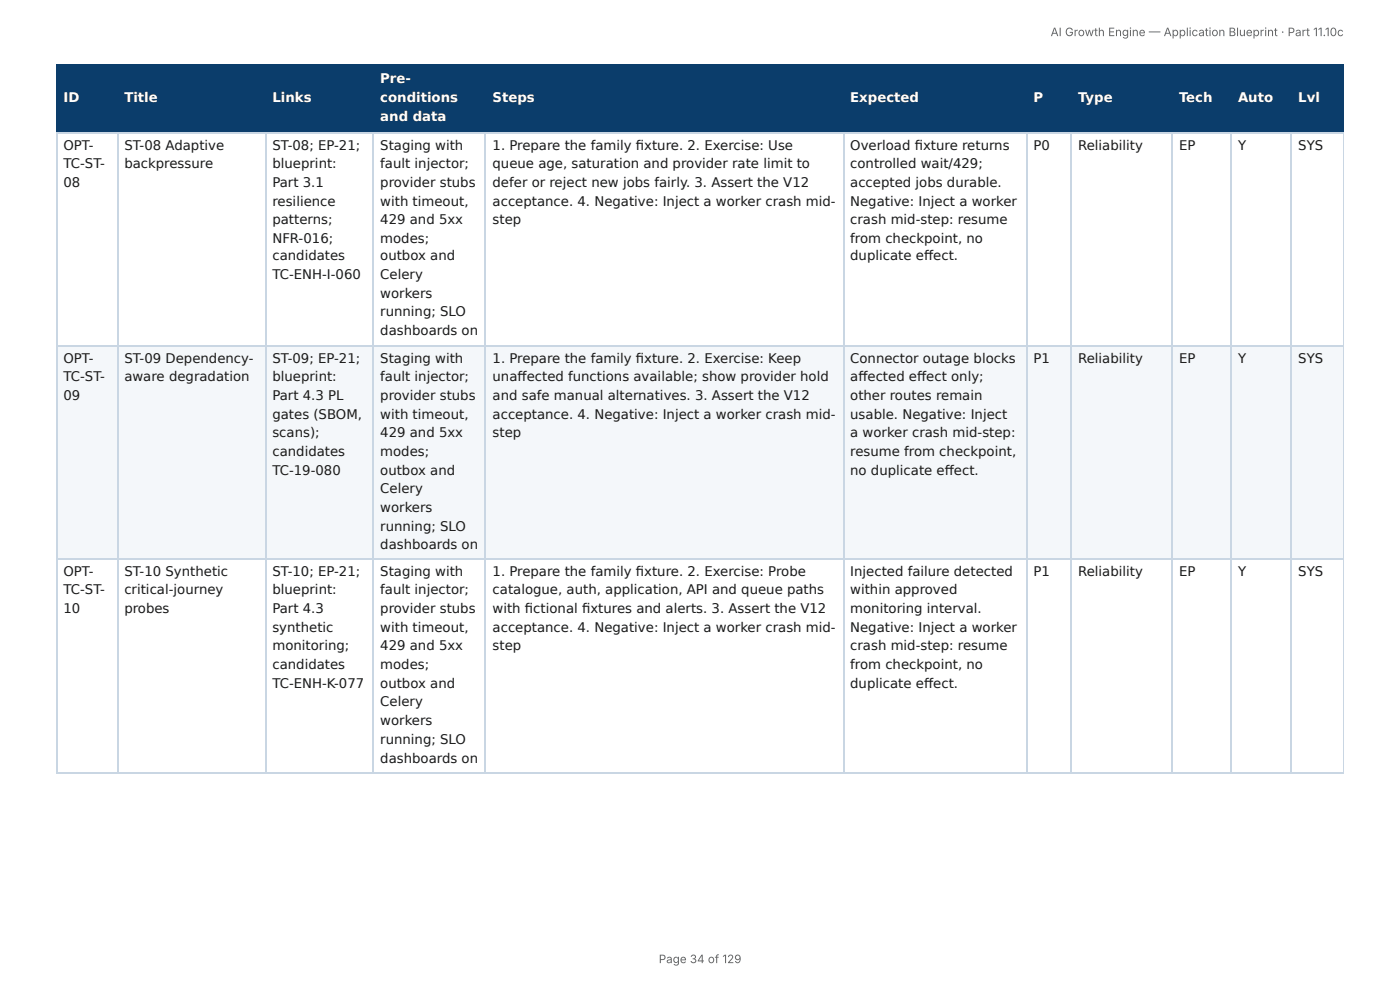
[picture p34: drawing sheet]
<svg xmlns="http://www.w3.org/2000/svg" width="297mm" height="210mm" viewBox="0 0 297 210" stroke-linecap="round" stroke-linejoin="round" font-family="sans-serif">
<defs><g id="words">
<g font-size="2.8" fill="#fff">
<text x="80.8" y="17.7">Pre-</text>
<text x="13.5" y="21.7">ID</text>
<text x="26.4" y="21.7">Title</text>
<text x="57.9" y="21.7">Links</text>
<text x="80.8" y="21.7">conditions</text>
<text x="104.6" y="21.7">Steps</text>
<text x="180.6" y="21.7">Expected</text>
<text x="219.5" y="21.7">P</text>
<text x="229" y="21.7">Type</text>
<text x="250.4" y="21.7">Tech</text>
<text x="262.9" y="21.7">Auto</text>
<text x="275.7" y="21.7">Lvl</text>
<text x="80.8" y="25.7">and data</text>
</g>
<g font-size="2.8" fill="#1a1a1a">
<text x="13.5" y="31.8">OPT-</text>
<text x="13.5" y="35.7">TC-ST-</text>
<text x="26.4" y="31.8">ST-08 Adaptive</text>
<text x="26.4" y="35.7">backpressure</text>
<text x="57.9" y="31.8">ST-08; EP-21;</text>
<text x="57.9" y="35.7">blueprint:</text>
<text x="80.8" y="31.8">Staging with</text>
<text x="80.8" y="35.7">fault injector;</text>
<text x="104.6" y="31.8">1. Prepare the family fi xture. 2. Exercise: Use</text>
<text x="104.6" y="35.7">queue age, saturation and provider rate limit to</text>
<text x="180.6" y="31.8">Overload fi xture returns</text>
<text x="180.6" y="35.7">controlled wait/429;</text>
<text x="219.5" y="31.8">P0</text>
<text x="229" y="31.8">Reliability</text>
<text x="250.4" y="31.8">EP</text>
<text x="262.9" y="31.8">Y</text>
<text x="275.7" y="31.8">SYS</text>
<text x="13.5" y="39.7">08</text>
<text x="57.9" y="39.7">Part 3.1</text>
<text x="80.8" y="39.7">provider stubs</text>
<text x="104.6" y="39.7">defer or reject new jobs fairly. 3. Assert the V12</text>
<text x="180.6" y="39.7">accepted jobs durable.</text>
<text x="57.9" y="43.7">resilience</text>
<text x="57.9" y="47.6">patterns;</text>
<text x="80.8" y="43.7">with timeout,</text>
<text x="80.8" y="47.6">429 and 5xx</text>
<text x="104.6" y="43.7">acceptance. 4. Negative: Inject a worker crash mid-</text>
<text x="104.6" y="47.6">step</text>
<text x="180.6" y="43.7">Negative: Inject a worker</text>
<text x="180.6" y="47.6">crash mid-step: resume</text>
<text x="57.9" y="51.6">NFR-016;</text>
<text x="80.8" y="51.6">modes;</text>
<text x="180.6" y="51.6">from checkpoint, no</text>
<text x="57.9" y="55.3">candidates</text>
<text x="57.9" y="59.3">TC-ENH-I-060</text>
<text x="80.8" y="55.3">outbox and</text>
<text x="80.8" y="59.3">Celery</text>
<text x="180.6" y="55.3">duplicate eff ect.</text>
<text x="80.8" y="63.2">workers</text>
<text x="80.8" y="67.2">running; SLO</text>
<text x="80.8" y="71.2">dashboards on</text>
<text x="13.5" y="77">OPT-</text>
<text x="26.4" y="77">ST-09 Dependency-</text>
<text x="57.9" y="77">ST-09; EP-21;</text>
<text x="80.8" y="77">Staging with</text>
<text x="104.6" y="77">1. Prepare the family fi xture. 2. Exercise: Keep</text>
<text x="180.6" y="77">Connector outage blocks</text>
<text x="219.5" y="77">P1</text>
<text x="229" y="77">Reliability</text>
<text x="250.4" y="77">EP</text>
<text x="262.9" y="77">Y</text>
<text x="275.7" y="77">SYS</text>
<text x="13.5" y="81">TC-ST-</text>
<text x="26.4" y="81">aware degradation</text>
<text x="57.9" y="81">blueprint:</text>
<text x="80.8" y="81">fault injector;</text>
<text x="104.6" y="81">unaff ected functions available; show provider hold</text>
<text x="180.6" y="81">aff ected eff ect only;</text>
<text x="13.5" y="84.9">09</text>
<text x="57.9" y="84.9">Part 4.3 PL</text>
<text x="57.9" y="88.9">gates (SBOM,</text>
<text x="80.8" y="84.9">provider stubs</text>
<text x="80.8" y="88.9">with timeout,</text>
<text x="104.6" y="84.9">and safe manual alternatives. 3. Assert the V12</text>
<text x="104.6" y="88.9">acceptance. 4. Negative: Inject a worker crash mid-</text>
<text x="180.6" y="84.9">other routes remain</text>
<text x="180.6" y="88.9">usable. Negative: Inject</text>
<text x="57.9" y="92.9">scans);</text>
<text x="80.8" y="92.9">429 and 5xx</text>
<text x="104.6" y="92.9">step</text>
<text x="180.6" y="92.9">a worker crash mid-step:</text>
<text x="57.9" y="96.8">candidates</text>
<text x="57.9" y="100.8">TC-19-080</text>
<text x="80.8" y="96.8">modes;</text>
<text x="80.8" y="100.8">outbox and</text>
<text x="180.6" y="96.8">resume from checkpoint,</text>
<text x="180.6" y="100.8">no duplicate eff ect.</text>
<text x="80.8" y="104.8">Celery</text>
<text x="80.8" y="108.7">workers</text>
<text x="80.8" y="112.7">running; SLO</text>
<text x="80.8" y="116.7">dashboards on</text>
<text x="13.5" y="122.2">OPT-</text>
<text x="26.4" y="122.2">ST-10 Synthetic</text>
<text x="57.9" y="122.2">ST-10; EP-21;</text>
<text x="80.8" y="122.2">Staging with</text>
<text x="104.6" y="122.2">1. Prepare the family fi xture. 2. Exercise: Probe</text>
<text x="180.6" y="122.2">Injected failure detected</text>
<text x="219.5" y="122.2">P1</text>
<text x="229" y="122.2">Reliability</text>
<text x="250.4" y="122.2">EP</text>
<text x="262.9" y="122.2">Y</text>
<text x="275.7" y="122.2">SYS</text>
<text x="13.5" y="126.2">TC-ST-</text>
<text x="13.5" y="130.2">10</text>
<text x="26.4" y="126.2">critical-journey</text>
<text x="26.4" y="130.2">probes</text>
<text x="57.9" y="126.2">blueprint:</text>
<text x="57.9" y="130.2">Part 4.3</text>
<text x="80.8" y="126.2">fault injector;</text>
<text x="80.8" y="130.2">provider stubs</text>
<text x="104.6" y="126.2">catalogue, auth, application, API and queue paths</text>
<text x="104.6" y="130.2">with fi ctional fi xtures and alerts. 3. Assert the V12</text>
<text x="180.6" y="126.2">within approved</text>
<text x="180.6" y="130.2">monitoring interval.</text>
<text x="57.9" y="134.1">synthetic</text>
<text x="80.8" y="134.1">with timeout,</text>
<text x="104.6" y="134.1">acceptance. 4. Negative: Inject a worker crash mid-</text>
<text x="180.6" y="134.1">Negative: Inject a worker</text>
<text x="57.9" y="138.1">monitoring;</text>
<text x="57.9" y="142.1">candidates</text>
<text x="80.8" y="138.1">429 and 5xx</text>
<text x="80.8" y="142.1">modes;</text>
<text x="104.6" y="138.1">step</text>
<text x="180.6" y="138.1">crash mid-step: resume</text>
<text x="180.6" y="142.1">from checkpoint, no</text>
<text x="57.9" y="146.1">TC-ENH-K-077</text>
<text x="80.8" y="146.1">outbox and</text>
<text x="180.6" y="146.1">duplicate eff ect.</text>
<text x="80.8" y="150">Celery</text>
<text x="80.8" y="154">workers</text>
<text x="80.8" y="158">running; SLO</text>
<text x="80.8" y="161.9">dashboards on</text>
</g>
<g font-size="2.5" fill="#666">
<text x="223.1" y="7.7">AI Growth Engine — Application Blueprint · Part 11.10c</text>
<text x="139.9" y="204.5">Page 34 of 129</text>
</g>
</g></defs>
<g fill="#0b3d6b">
<path d="M12.2 14h12.7v14h-12.7z"/>
<path d="M24.9 14h31.5v14h-31.5z"/>
<path d="M56.4 14h23v14h-23z"/>
<path d="M79.4 14h23.8v14h-23.8z"/>
<path d="M103.2 14h75.9v14h-75.9z"/>
<path d="M179.1 14h38.9v14h-38.9z"/>
<path d="M218 14h9.5v14h-9.5z"/>
<path d="M227.5 14h21.5v14h-21.5z"/>
<path d="M249 14h12.4v14h-12.4z"/>
<path d="M261.4 14h13v14h-13z"/>
<path d="M274.4 14h11v14h-11z"/>
</g>
<g fill="#f4f7fa">
<path d="M12.2 73.6h12.7v45.2h-12.7z"/>
<path d="M24.9 73.6h31.5v45.2h-31.5z"/>
<path d="M56.4 73.6h23v45.2h-23z"/>
<path d="M79.4 73.6h23.8v45.2h-23.8z"/>
<path d="M103.2 73.6h75.9v45.2h-75.9z"/>
<path d="M179.1 73.6h38.9v45.2h-38.9z"/>
<path d="M218 73.6h9.5v45.2h-9.5z"/>
<path d="M227.5 73.6h21.5v45.2h-21.5z"/>
<path d="M249 73.6h12.4v45.2h-12.4z"/>
<path d="M261.4 73.6h13v45.2h-13z"/>
<path d="M274.4 73.6h11v45.2h-11z"/>
</g>
<g fill="none" stroke="#0b3d6b" stroke-width=".26">
<path d="M11.9 13.9h273.5M12 13.8v14.5M25 13.8v14.5M56.5 13.8v14.5M79.2 13.8v14.5M103.1 13.8v14.5M179.3 13.8v14.5M218.1 13.8v14.5M227.4 13.8v14.5M248.8 13.8v14.5M261.5 13.8v14.5M274.2 13.8v14.5"/>
<path d="M11.9 28.2h273.5"/>
</g>
<path d="M285.3 13.8v14.5" fill="none" stroke="#0b3d6b" stroke-width=".21"/>
<g fill="none" stroke="#c9d6e3" stroke-width=".26">
<path d="M11.9 28.2h273.5M12 28.3v135.7M25 28.3v135.7M56.5 28.3v135.7M79.2 28.3v135.7M103.1 28.3v135.7M179.3 28.3v135.7M218.1 28.3v135.7M227.4 28.3v135.7M248.8 28.3v135.7M261.5 28.3v135.7M274.2 28.3v135.7"/>
<path d="M11.9 73.4h273.5M11.9 118.7h273.5M11.9 164.2h273.5"/>
</g>
<path d="M285.3 28.3v135.7" fill="none" stroke="#c9d6e3" stroke-width=".21"/>
<use href="#words"/>
</svg>
